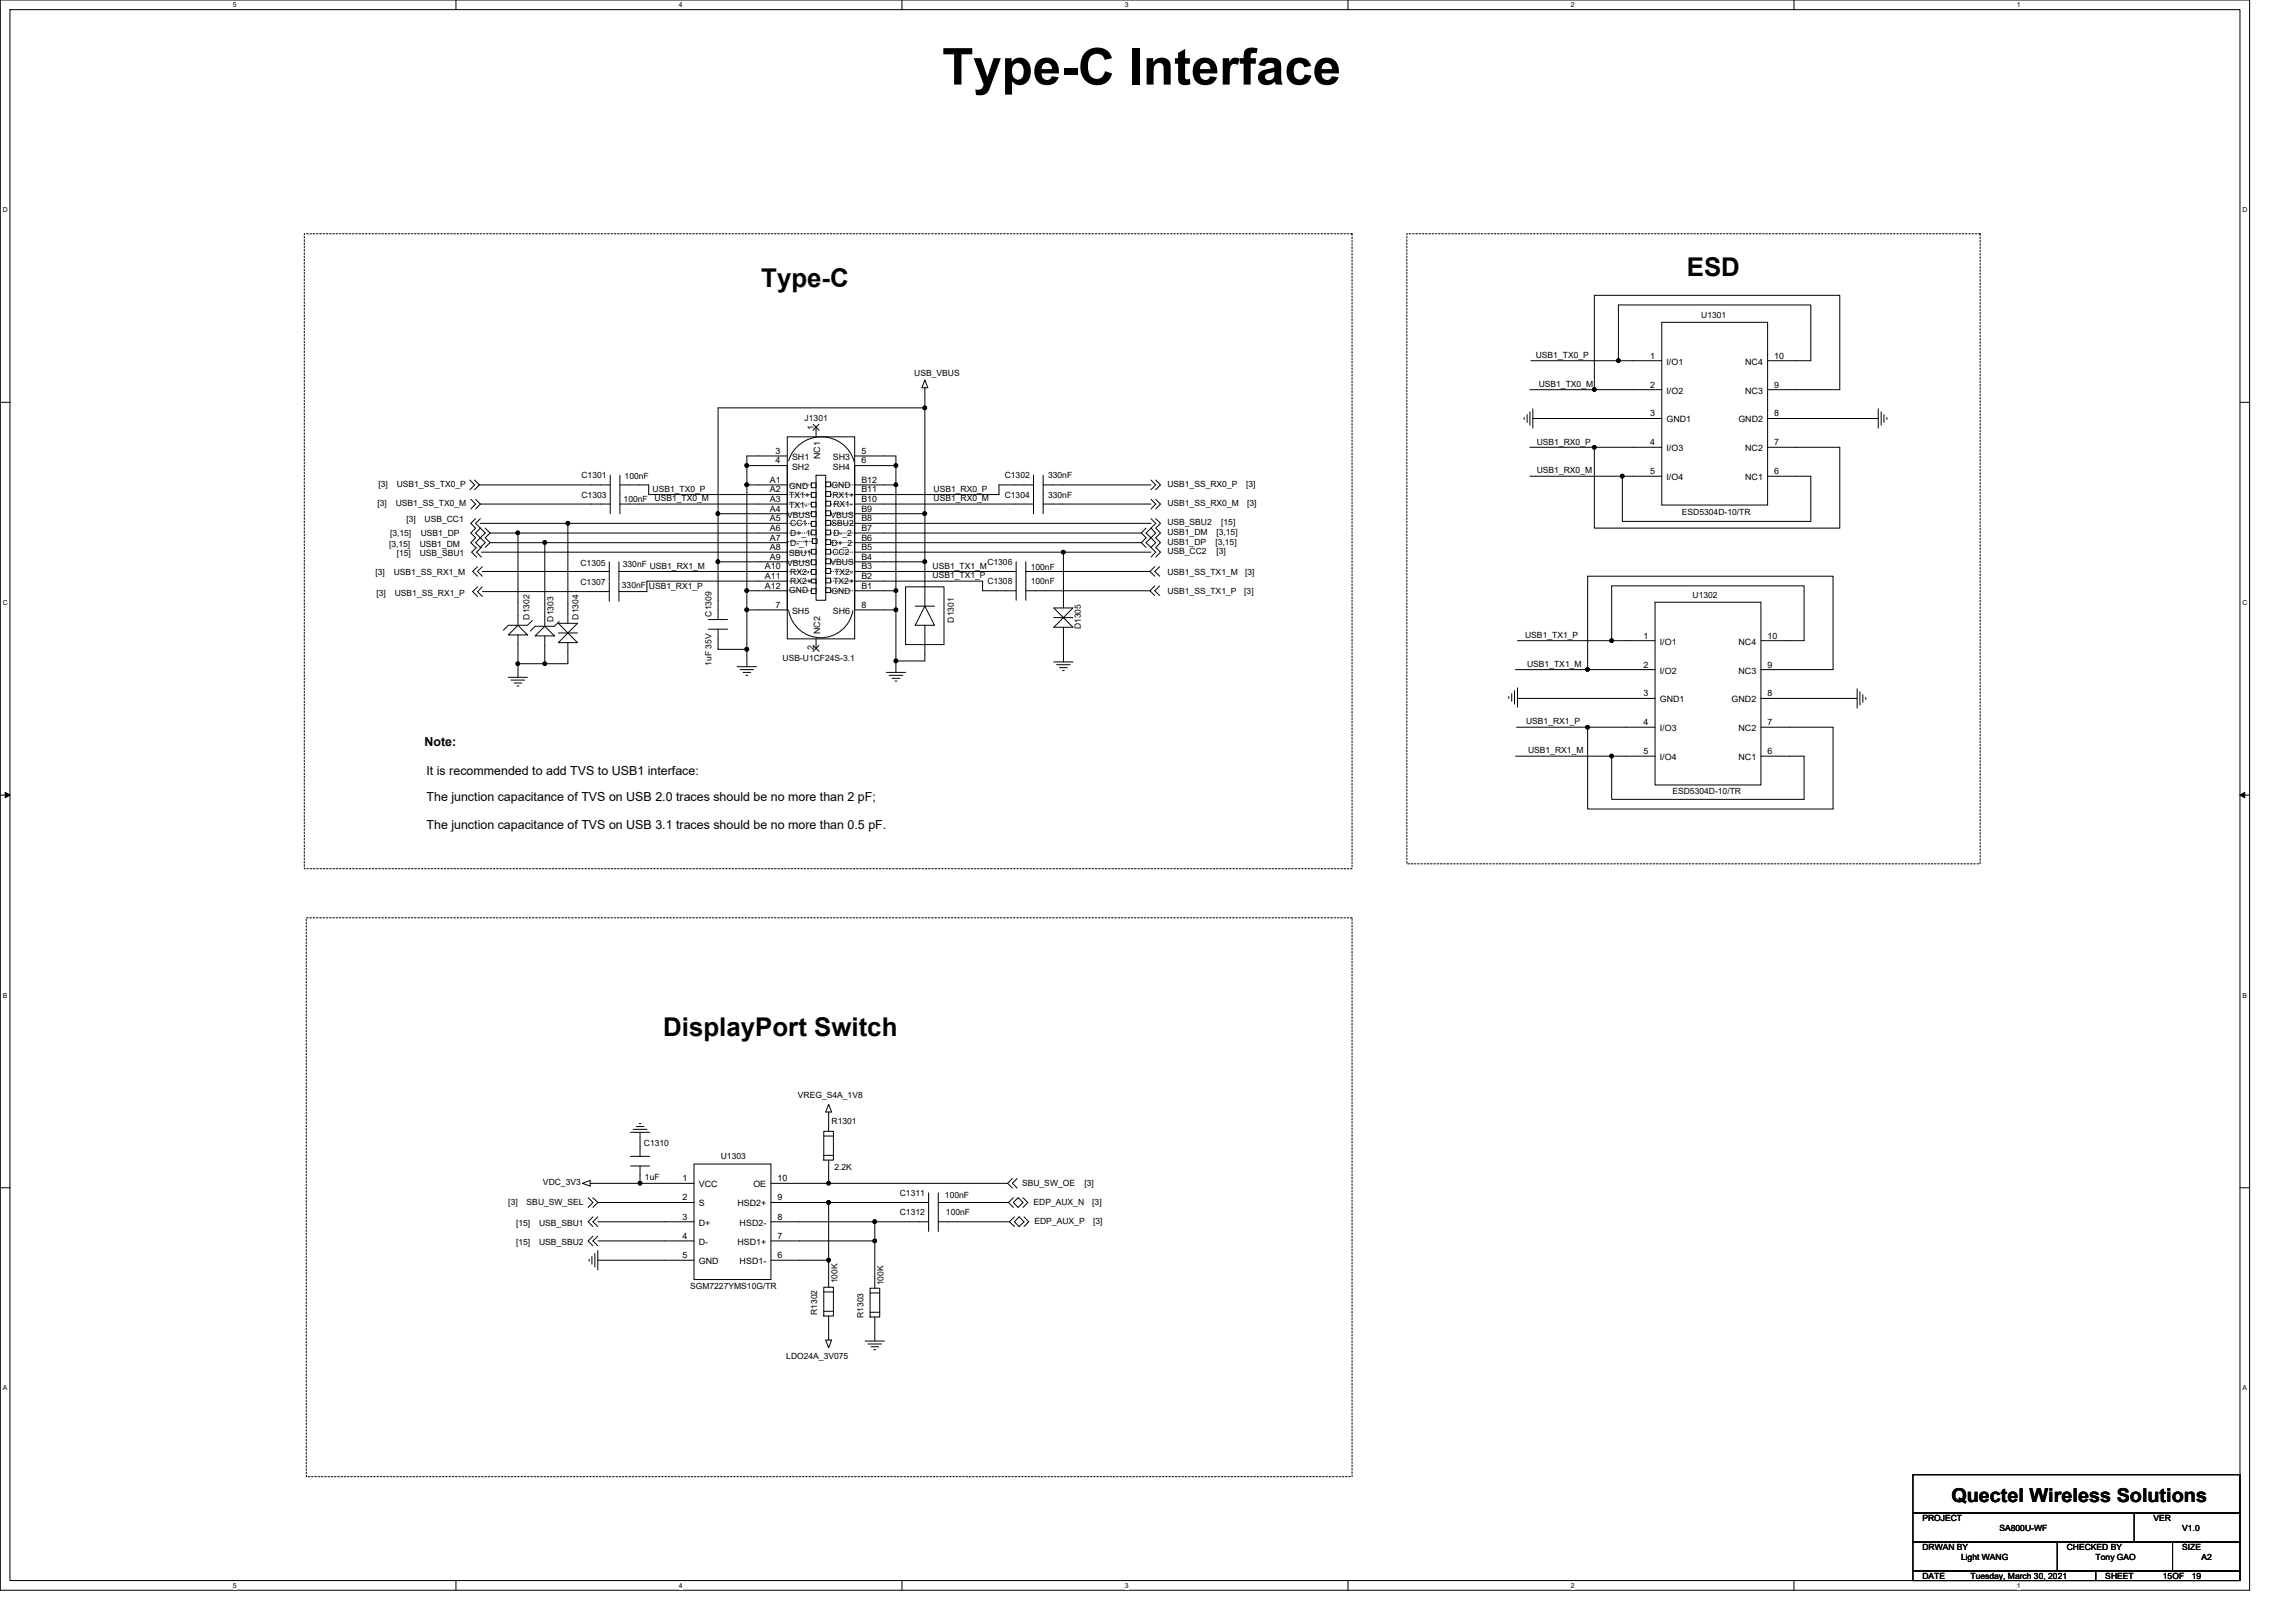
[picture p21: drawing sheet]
<svg xmlns="http://www.w3.org/2000/svg" width="297mm" height="210mm" viewBox="0 0 297 210" stroke-linecap="round" stroke-linejoin="round" font-family="sans-serif">
<defs><g id="words">
<text font-size="6.6" x="121.9" y="10.9">Type-C Interface</text>
<g font-size="3.3">
<text x="218.2" y="35.7">ESD</text>
<text x="98.5" y="37.2">Type-C</text>
<text x="85.8" y="134">DisplayPort Switch</text>
</g>
<text font-size="2.5" x="252.5" y="194.3">Quectel Wireless Solutions</text>
<g font-size="1.6">
<text x="54.9" y="96.5">Note:</text>
<text x="55.2" y="100.3">It is recommended to add TVS to USB1 interface:</text>
<text x="55.2" y="103.6">The junction capacitance of TVS on USB 2.0 traces should be no more than 2 pF;</text>
<text x="55.2" y="107.2">The junction capacitance of TVS on USB 3.1 traces should be no more than 0.5 pF.</text>
</g>
<g font-size="1.1">
<text x="220.1" y="41.1">U1301</text>
<text x="198.7" y="46.3">USB1_TX0_P</text>
<text x="213.5" y="46.4">1</text>
<text x="215.6" y="47.2">I/O1</text>
<text x="225.8" y="47.2">NC4</text>
<text x="229.5" y="46.4">10</text>
<text x="118.3" y="48.7">USB_VBUS</text>
<text x="199.1" y="50.1">USB1_TX0_M</text>
<text x="213.5" y="50.1">2</text>
<text x="213.5" y="53.9">3</text>
<text x="215.6" y="50.9">I/O2</text>
<text x="225.8" y="50.9">NC3</text>
<text x="229.5" y="50.1">9</text>
<text x="229.5" y="53.9">8</text>
<text x="100.3" y="58.7">3</text>
<text x="100.3" y="60">4</text>
<text x="102.5" y="59.5">SH1</text>
<text x="104.1" y="54.4">J1301</text>
<text x="105.3" y="55.6" transform="rotate(-90 105.3 55.6)">1</text>
<text x="106.1" y="59.4" transform="rotate(-90 106.1 59.4)">NC1</text>
<text x="107.7" y="59.5">SH3</text>
<text x="111.4" y="60">6</text>
<text x="111.4" y="58.7">5</text>
<text x="198.8" y="57.5">USB1_RX0_P</text>
<text x="213.5" y="57.6">4</text>
<text x="215.6" y="54.7">GND1</text>
<text x="215.6" y="58.4">I/O3</text>
<text x="224.9" y="54.7">GND2</text>
<text x="225.8" y="58.4">NC2</text>
<text x="229.5" y="57.6">7</text>
<text x="48.8" y="65.5">[3]</text>
<text x="49" y="63">[3]</text>
<text x="51.2" y="65.5">USB1_SS_TX0_M</text>
<text x="51.3" y="63">USB1_SS_TX0_P</text>
<text x="75.2" y="61.9">C1301</text>
<text x="75.2" y="64.4">C1303</text>
<text x="80.7" y="65">100nF</text>
<text x="80.8" y="62">100nF</text>
<text x="84.4" y="63.6">USB1_TX0_P</text>
<text x="84.7" y="64.9">USB1_TX0_M</text>
<text x="99.6" y="62.5">A1</text>
<text x="99.6" y="63.7">A2</text>
<text x="99.6" y="64.9">A3</text>
<text x="102.1" y="63.2">GND</text>
<text x="102.1" y="64.5">TX1+</text>
<text x="102.1" y="65.7">TX1-</text>
<text x="102.5" y="60.7">SH2</text>
<text x="107.6" y="63.1">GND</text>
<text x="107.7" y="64.4">RX1+</text>
<text x="107.7" y="60.7">SH4</text>
<text x="107.8" y="65.6">RX1-</text>
<text x="111.4" y="62.5">B12</text>
<text x="111.4" y="63.7">B11</text>
<text x="111.4" y="64.9">B10</text>
<text x="120.8" y="63.6">USB1_RX0_P</text>
<text x="120.8" y="64.9">USB1_RX0_M</text>
<text x="130" y="61.9">C1302</text>
<text x="130" y="64.4">C1304</text>
<text x="135.6" y="61.9">330nF</text>
<text x="135.6" y="64.4">330nF</text>
<text x="151" y="63">USB1_SS_RX0_P</text>
<text x="151" y="65.5">USB1_SS_RX0_M</text>
<text x="161.2" y="63">[3]</text>
<text x="161.3" y="65.5">[3]</text>
<text x="198.8" y="61.3">USB1_RX0_M</text>
<text x="213.5" y="61.3">5</text>
<text x="215.6" y="62.1">I/O4</text>
<text x="225.8" y="62.1">NC1</text>
<text x="229.5" y="61.3">6</text>
<text x="50.3" y="70.7">[3,15]</text>
<text x="50.5" y="69.3">[3,15]</text>
<text x="51.3" y="72">[15]</text>
<text x="52.6" y="67.5">[3]</text>
<text x="54.3" y="70.7">USB1_DM</text>
<text x="54.3" y="72">USB_SBU1</text>
<text x="54.4" y="69.3">USB1_DP</text>
<text x="54.9" y="67.5">USB_CC1</text>
<text x="99.6" y="66.2">A4</text>
<text x="99.6" y="67.4">A5</text>
<text x="99.6" y="68.7">A6</text>
<text x="99.6" y="69.9">A7</text>
<text x="99.6" y="71.2">A8</text>
<text x="101.9" y="67">VBUS</text>
<text x="102.1" y="72">SBU1</text>
<text x="102.2" y="68.1">CC1</text>
<text x="102.2" y="69.3">D+_1</text>
<text x="102.2" y="70.6">D-_1</text>
<text x="107.5" y="67">VBUS</text>
<text x="107.6" y="68.1">SBU2</text>
<text x="107.6" y="70.6">D+_2</text>
<text x="107.7" y="71.8">CC2</text>
<text x="107.8" y="69.3">D-_2</text>
<text x="111.4" y="66.2">B9</text>
<text x="111.4" y="67.4">B8</text>
<text x="111.4" y="68.7">B7</text>
<text x="111.4" y="69.9">B6</text>
<text x="111.4" y="71.2">B5</text>
<text x="151" y="71.7">USB_CC2</text>
<text x="151" y="69.2">USB1_DM</text>
<text x="151" y="70.5">USB1_DP</text>
<text x="151" y="68">USB_SBU2</text>
<text x="157.2" y="70.5">[3,15]</text>
<text x="157.4" y="71.7">[3]</text>
<text x="157.4" y="69.2">[3,15]</text>
<text x="158" y="68">[15]</text>
<text x="217.6" y="66.6">ESD5304D-10/TR</text>
<text x="48.6" y="74.4">[3]</text>
<text x="48.7" y="77.1">[3]</text>
<text x="50.9" y="74.4">USB1_SS_RX1_M</text>
<text x="51.1" y="77.1">USB1_SS_RX1_P</text>
<text x="75.1" y="73.2">C1305</text>
<text x="75.1" y="75.7">C1307</text>
<text x="80.5" y="76.1">330nF USB1_RX1_P</text>
<text x="80.6" y="73.3">330nF USB1_RX1_M</text>
<text x="99" y="73.7">A10</text>
<text x="99" y="74.9">A11</text>
<text x="99" y="76.2">A12</text>
<text x="99.6" y="72.4">A9</text>
<text x="101.9" y="73.2">VBUS</text>
<text x="102.1" y="76.7">GND</text>
<text x="102.2" y="74.3">RX2-</text>
<text x="102.2" y="75.6">RX2+</text>
<text x="107.5" y="73.1">VBUS</text>
<text x="107.6" y="76.8">GND</text>
<text x="107.8" y="75.6">TX2+</text>
<text x="107.9" y="74.3">TX2-</text>
<text x="111.4" y="72.4">B4</text>
<text x="111.4" y="73.7">B3</text>
<text x="111.4" y="74.9">B2</text>
<text x="111.4" y="76.2">B1</text>
<text x="120.6" y="73.6">USB1_TX1_M</text>
<text x="120.6" y="74.8">USB1_TX1_P</text>
<text x="127.7" y="73.1">C1306</text>
<text x="127.7" y="75.6">C1308</text>
<text x="133.3" y="75.6">100nF</text>
<text x="133.3" y="73.7">100nF</text>
<text x="151" y="74.3">USB1_SS_TX1_M</text>
<text x="151" y="76.8">USB1_SS_TX1_P</text>
<text x="161" y="76.8">[3]</text>
<text x="161.1" y="74.3">[3]</text>
<text x="219" y="77.3">U1302</text>
<text x="68.5" y="80.2" transform="rotate(-90 68.5 80.2)">D1302</text>
<text x="71.6" y="80.4" transform="rotate(-90 71.6 80.4)">D1303</text>
<text x="74.9" y="80.2" transform="rotate(-90 74.9 80.2)">D1304</text>
<text x="92" y="79.8" transform="rotate(-90 92 79.8)">C1309</text>
<text x="100.3" y="78.6">7</text>
<text x="102.5" y="79.4">SH5</text>
<text x="106.1" y="82" transform="rotate(-90 106.1 82)">NC2</text>
<text x="107.7" y="79.4">SH6</text>
<text x="111.4" y="78.6">8</text>
<text x="123.4" y="80.5" transform="rotate(-90 123.4 80.5)">D1301</text>
<text x="139.8" y="81.4" transform="rotate(-90 139.8 81.4)">D1305</text>
<text x="197.3" y="82.5">USB1_TX1_P</text>
<text x="212.6" y="82.6">1</text>
<text x="214.7" y="83.4">I/O1</text>
<text x="224.9" y="83.4">NC4</text>
<text x="228.7" y="82.6">10</text>
<text x="92" y="86.1" transform="rotate(-90 92 86.1)">1uF 35V</text>
<text x="101.2" y="85.5">USB-U1CF24S-3.1</text>
<text x="105.3" y="84.2" transform="rotate(-90 105.3 84.2)">2</text>
<text x="197.6" y="86.3">USB1_TX1_M</text>
<text x="212.6" y="86.4">2</text>
<text x="214.7" y="87.1">I/O2</text>
<text x="224.9" y="87.1">NC3</text>
<text x="228.7" y="86.4">9</text>
<text x="197.4" y="93.7">USB1_RX1_P</text>
<text x="212.6" y="90.1">3</text>
<text x="212.6" y="93.8">4</text>
<text x="214.7" y="90.9">GND1</text>
<text x="214.7" y="94.6">I/O3</text>
<text x="224" y="90.9">GND2</text>
<text x="224.9" y="94.6">NC2</text>
<text x="228.7" y="93.8">7</text>
<text x="228.7" y="90.1">8</text>
<text x="197.7" y="97.5">USB1_RX1_M</text>
<text x="212.6" y="97.6">5</text>
<text x="214.7" y="98.3">I/O4</text>
<text x="224.9" y="98.3">NC1</text>
<text x="228.7" y="97.6">6</text>
<text x="216.4" y="102.7">ESD5304D-10/TR</text>
<text x="103.2" y="142">VREG_S4A_1V8</text>
<text x="83.3" y="148.3">C1310</text>
<text x="107.6" y="145.4">R1301</text>
<text x="65.8" y="155.9">[3]</text>
<text x="68.1" y="155.9">SBU_SW_SEL</text>
<text x="70.2" y="153.4">VDC_3V3</text>
<text x="83.4" y="152.6">1uF</text>
<text x="88.3" y="152.8">1</text>
<text x="88.3" y="155.3">2</text>
<text x="90.4" y="153.6">VCC</text>
<text x="93.3" y="150">U1303</text>
<text x="97.5" y="153.6">OE</text>
<text x="100.6" y="152.8">10</text>
<text x="100.6" y="155.3">9</text>
<text x="107.9" y="151.4">2.2K</text>
<text x="116.4" y="154.7">C1311</text>
<text x="122.3" y="155">100nF</text>
<text x="132.2" y="153.5">SBU_SW_OE</text>
<text x="133.7" y="155.9">EDP_AUX_N</text>
<text x="140.3" y="153.5">[3]</text>
<text x="141.3" y="155.9">[3]</text>
<text x="66.8" y="158.6">[15]</text>
<text x="66.8" y="161.1">[15]</text>
<text x="69.7" y="158.6">USB_SBU1</text>
<text x="69.7" y="161.1">USB_SBU2</text>
<text x="88.3" y="157.8">3</text>
<text x="88.3" y="160.3">4</text>
<text x="90.4" y="156.1">S</text>
<text x="90.4" y="158.6">D+</text>
<text x="90.4" y="161.1">D-</text>
<text x="95.4" y="156.1">HSD2+</text>
<text x="95.4" y="161.1">HSD1+</text>
<text x="95.7" y="158.6">HSD2-</text>
<text x="100.6" y="157.8">8</text>
<text x="100.6" y="160.3">7</text>
<text x="116.4" y="157.2">C1312</text>
<text x="122.4" y="157.2">100nF</text>
<text x="133.8" y="158.3">EDP_AUX_P</text>
<text x="141.4" y="158.3">[3]</text>
<text x="88.3" y="162.8">5</text>
<text x="89.3" y="166.8">SGM7227YMS10G/TR</text>
<text x="90.4" y="163.6">GND</text>
<text x="95.7" y="163.6">HSD1-</text>
<text x="100.6" y="162.8">6</text>
<text x="108.3" y="166" transform="rotate(-90 108.3 166)">100K</text>
<text x="114.3" y="166.3" transform="rotate(-90 114.3 166.3)">100K</text>
<text x="105.7" y="170.1" transform="rotate(-90 105.7 170.1)">R1302</text>
<text x="111.7" y="170.5" transform="rotate(-90 111.7 170.5)">R1303</text>
<text x="101.7" y="175.8">LDO24A_3V075</text>
<text x="248.7" y="196.8">PROJECT</text>
<text x="278.6" y="196.8">VER</text>
<text x="248.7" y="200.5">DRWAN BY</text>
<text x="253.7" y="201.8">Light WANG</text>
<text x="258.7" y="198">SA800U-WF</text>
<text x="267.4" y="200.5">CHECKED BY</text>
<text x="271.1" y="201.8">Tony GAO</text>
<text x="282.3" y="198">V1.0</text>
<text x="282.3" y="200.5">SIZE</text>
<text x="284.8" y="201.8">A2</text>
<text x="248.7" y="204.3">DATE</text>
<text x="254.9" y="204.3">Tuesday, March 30, 2021</text>
<text x="272.4" y="204.3">SHEET</text>
<text x="279.8" y="204.3">15OF</text>
<text x="283.6" y="204.3">19</text>
</g>
<g font-size=".9">
<text x="30.1" y="1">5</text>
<text x="87.8" y="1">4</text>
<text x="145.5" y="1">3</text>
<text x="203.2" y="1">2</text>
<text x="260.9" y="1">1</text>
<text x=".4" y="27.5">D</text>
<text x="290.1" y="27.5">D</text>
<text x=".4" y="78.3">C</text>
<text x="290.1" y="78.3">C</text>
<text x=".4" y="129.1">B</text>
<text x="290.1" y="129.1">B</text>
<text x=".4" y="179.9">A</text>
<text x="290.1" y="179.9">A</text>
<text x="30.1" y="205.4">5</text>
<text x="87.8" y="205.4">4</text>
<text x="145.5" y="205.4">3</text>
<text x="203.2" y="205.4">2</text>
<text x="260.9" y="205.4">1</text>
</g>
</g></defs>
<path d="M0 0h291v205.7h-291zM1.3 1.2h288.5v203.3h-288.5z" fill="none" stroke="#000" stroke-width=".13"/>
<g fill="#fff">
<path d="M30.1 .1h.5v1h-.5z"/>
<path d="M30.1 204.6h.5v1h-.5z"/>
</g>
<path d="M59 0v1.2M59 204.5v1.2" fill="none" stroke="#000" stroke-width=".13"/>
<g fill="#fff">
<path d="M87.8 .1h.5v1h-.5z"/>
<path d="M87.8 204.6h.5v1h-.5z"/>
</g>
<path d="M116.7 0v1.2M116.7 204.5v1.2" fill="none" stroke="#000" stroke-width=".13"/>
<g fill="#fff">
<path d="M145.5 .1h.5v1h-.5z"/>
<path d="M145.5 204.6h.5v1h-.5z"/>
</g>
<path d="M174.4 0v1.2M174.4 204.5v1.2" fill="none" stroke="#000" stroke-width=".13"/>
<g fill="#fff">
<path d="M203.2 .1h.5v1h-.5z"/>
<path d="M203.2 204.6h.5v1h-.5z"/>
</g>
<path d="M232.1 0v1.2M232.1 204.5v1.2" fill="none" stroke="#000" stroke-width=".13"/>
<g fill="#fff">
<path d="M260.9 .1h.5v1h-.5z"/>
<path d="M260.9 204.6h.5v1h-.5z"/>
<path d="M.4 26.6h.6v1h-.6z"/>
<path d="M290.1 26.6h.6v1h-.6z"/>
<path d="M.4 77.4h.6v1h-.6z"/>
<path d="M290.1 77.4h.6v1h-.6z"/>
</g>
<path d="M0 52h1.3M289.8 52h1.2" fill="none" stroke="#000" stroke-width=".13"/>
<g fill="#fff">
<path d="M.4 128.3h.5v1h-.5z"/>
<path d="M290.1 128.3h.6v1h-.6z"/>
</g>
<path d="M0 102.9h1.3M289.8 102.9h1.2" fill="none" stroke="#000" stroke-width=".13"/>
<path d="M.7 102.5l.6 .4-.6 .3zM289.8 102.9l.6-.4v.7z" fill="#000" stroke="#000" stroke-width=".13"/>
<g fill="#fff">
<path d="M.4 179.1h.5v1h-.5z"/>
<path d="M290.1 179.1h.6v1h-.6z"/>
</g>
<g fill="none" stroke="#000" stroke-width=".13">
<path d="M101.9 56.5h8.7v26.2h-8.7zM101.9 59h-5.3v1.2M102 59.6a4.4 4.4 0 0 1 4.3-3.1 4.4 4.4 0 0 1 4.2 3.2M105.2 54.9l.8 .8M105.6 55.3v1.2M106 54.9l-.8 .8M110.6 59h5.3v1.2M119.7 50.2v2.6M119.7 49.2l.3 1h-.7zM119.7 52.8h-26.8v13.7h12.1M119.7 52.8v13.7M197.2 54v.3"/>
<path d="M197.6 53.6v1.1M197.9 50.4h8.4M197.9 57.9h8.4M197.9 53.3v1.7M198.1 46.7h11.3M198.3 52.9v2.5M198.3 54.1h16.7M206.3 50.4h8.7M206.3 57.9h8.7M206.3 57.9v10.4h31.7v-10.4h-9.3M206.3 50.4v-12.2h31.7v12.2h-9.3M209.4 46.7v-7.2h24.9v7.2h-5.6"/>
<path d="M209.4 46.7h5.6M215 41.7h13.7v23.6h-13.7zM243 52.9v2.5M243 54.1h-14.3M243.4 53.3v1.7M243.7 53.6v1.1M244.1 54v.3M60.8 62.1l.6 .6-.6 .7M60.9 64.6l.6 .6-.6 .6M61.4 62.1l.6 .6M61.5 64.6l.6 .6M61.5 67.1l-.6 .6 .6 .6-.6 .7 .6 .6-.6 .6 .6 .6"/>
<path d="M61.7 70.8l-.7 .6 .7 .7M61.8 73.3l-.7 .6 .7 .6M61.8 75.9l-.7 .6 .7 .7M62 62.7l-.6 .7M62.1 65.2h16.8M62.1 65.2l-.6 .6M62.1 68.3l.7 .7-.7 .6M62.1 69.6l.7 .6-.7 .6-.6-.6zM62.1 67.7h11.4M62.1 67.1l-.6 .6 .6 .6M62.1 68.3l-.6 .7 .6 .6M62.3 70.8l-.6 .6 .6 .7"/>
<path d="M62.3 71.4h42.7M62.4 73.3l-.6 .6 .6 .6M62.4 75.9l-.6 .6 .6 .7M62.4 73.9h16.4M62.8 68.3l.6 .7M63.4 70.2h7.1M63.4 69h3.6M63.4 69l-.6 .6 .6 .6M63.4 70.2l-.6 .6M67 69v11.9M67 69h38M70.5 70.2h31.4"/>
<path d="M70.5 70.2v10.8M73.5 67.7h31.5M73.5 67.7v12.9M78.8 76.5h-16.4M78.8 72.7v2.5M78.8 75.3v2.5M78.9 62.7h-16.9M78.9 61.5v5M80.1 73.9h24.9M80.1 72.7v2.5M80.1 75.3v2.5M80.2 61.5v5"/>
<path d="M80.2 62.7h3.7v1.3h21.1M80.2 65.2h24.8M92.9 72.7v7.5M92.9 66.5v6.2M92.9 72.7h12.1M96.6 60.2h5.3v2.5M96.6 62.7v13.7M96.6 76.4v2.5M96.6 78.9v5.1M96.6 60.2v2.5M96.6 62.7h5.3M96.6 76.4h5.3"/>
<path d="M101.9 62.7v13.7M101.9 76.4v2.5h-5.3M101.9 76.4h3.1M101.9 62.7h3.1M102 70.1h3.1M102 78.9a4.2 4.2 0 0 0 4.1 3.6 4.2 4.2 0 0 0 4.2-3.5M105 68.6h.6v.6h-.6zM105 62.5h.6v.6h-.6zM105 63.7h.6v.6h-.6zM105 65h.6v.6h-.6zM105 66.2h.6v.6h-.6zM105 67.5h.6v.6h-.6z"/>
<path d="M105 71.1h.6v.6h-.6zM105 72.4h.6v.7h-.6zM105 73.7h.6v.6h-.6zM105 76.4h.1M105 75.2h.1M105 73.9h.1M105 72.7h.1M105 71.4h.1M105 69h.1M105 67.7h.1M105 66.5h.1M105 62.7h.1"/>
<path d="M105 64h.1M105 65.2h.1M105 75.2h-21.3v1.3h-3.6M105.1 69.7h.6v.6h-.6zM105.1 70.1h.1M105.6 61.5h1.2v16.2h-1.2zM105.6 76.2h-.6v.6h.6M105.6 76.1v.6M105.6 75.4h-.6v-.5h.6v.6M106.8 62.4h.7v.6h-.7zM106.8 63.6h.7v.6h-.7zM106.8 64.9h.7v.6h-.7z"/>
<path d="M106.8 66.1h.7v.6h-.7zM106.8 67.3h.7v.7h-.7zM106.8 68.6h.7v.6h-.7zM106.8 69.8h.7v.6h-.7zM106.8 71.1h.7v.6h-.7zM106.8 72.3h.7v.6h-.7zM106.8 73.6h.7v.6h-.7zM106.8 74.8h.7v.6h-.7zM106.8 76.1h.7v.6h-.7zM107.5 65.2h26.2M107.5 76.4h.1M107.5 75.2h.1"/>
<path d="M107.5 73.9h.1M107.5 72.7h.1M107.5 71.4h.1M107.5 70.2h.1M107.5 69h.1M107.5 67.7h.1M107.5 66.5h.1M107.5 65.2h.1M107.5 64h.1M107.5 62.7h.1M107.5 66.5h12.2M107.5 67.7h41.4"/>
<path d="M107.5 69h40.2M107.5 70.2h40.2M107.5 71.4h30.1M107.5 72.7h12.2M107.5 75.2h19.6v1.2h4.4M107.5 76.4h8.4M107.5 62.7h3.1M110.6 62.6v16.2M110.6 62.7h5.3M110.6 78.9h5.3M115.9 60.2h-5.3v2.5M115.9 78.9v6.6"/>
<path d="M115.9 76.4v2.5M115.9 62.7v13.7M115.9 60.2v2.5M117.2 75.9h4.9v7.5h-4.9zM118.4 78.4h2.5M119.7 78.4l1.2 2.5h-2.5zM119.7 72.7v5.7M119.7 66.5v6.2M131.5 72.7v5M131.5 73.9h-24M132.7 72.7v5M132.7 73.9h16.1"/>
<path d="M132.7 76.4h16.1M133.7 61.5v5M133.7 62.7h-4.5v1.3h-21.7M135 61.5v5M135 62.7h13.9M135 65.2h13.9M136.3 78.7h2.5l-1.2 1.2zM136.3 79.9h2.5M137.6 71.4v7.3M137.6 71.4h11.3M147.7 69l.6 .6-.6 .6M147.7 70.2l.6 .6"/>
<path d="M148.3 68.3l-.6 .7M148.8 73.9l.6 .6M148.8 76.4l.6 .6M148.9 68.3l-.6 .7 .6 .6M148.9 69.6l-.6 .6 .6 .6M148.9 62.1l.6 .6-.6 .7M148.9 64.6l.6 .6-.6 .6M148.9 70.8l.6 .6-.6 .7M148.9 68.3l.6 .7-.6 .6M148.9 69.6l.6 .6-.6 .6M148.9 67.1l.6 .6-.6 .6M149.4 73.3l-.6 .6"/>
<path d="M149.4 75.8l-.6 .6M149.5 62.1l.6 .6-.6 .7M149.5 64.6l.6 .6-.6 .6M149.5 67.1l.6 .6-.6 .6 .6 .7-.6 .6 .6 .6-.6 .6 .6 .6-.6 .7M150 73.3l-.6 .6 .6 .6M150 75.8l-.6 .6 .6 .6M197.9 61.6h12M209.9 61.6v5.9h24.4v-5.9h-5.6M209.9 61.6h5.1M214.1 77.9h13.7v23.7h-13.7zM65.8 87.6h2.4M65.8 82.1l1.2-1.2 1.2 1.2z"/>
<path d="M66.1 88h1.8M66.5 88.4h1M66.9 88.8h.2M67 82.1v3.8M67 85.9h3.5M67 85.9v1.7M68.9 80.3l-.7 .6h-2.4l-.7 .6M69.2 82.3l1.3-1.3 1.2 1.3zM70.5 82.3v3.6M72.2 80.6h2.5l-1.2 1.3zM72.2 81.9h2.5M72.3 80.4l-.6 .6h-2.5l-.6 .6"/>
<path d="M73.5 81.9l1.2 1.2h-2.5zM73.5 83.1v2.8h-3M91.6 81.4h2.5M91.6 80.2h2.5M92.9 81.4v2.6h3.7M95.4 86.3h2.5M95.8 86.6h1.7M96.1 87h1M96.5 87.4h.2M96.6 84v2.3M105.2 83.5l.8 .8M105.6 82.7v1.2"/>
<path d="M106 83.5l-.8 .8M114.7 87h2.5M115 87.4h1.8M115.4 87.8h1M115.8 88.1h.2M115.9 85.5v1.5M119.7 80.9v4.6h-3.8M136.3 85.6h2.5M136.3 81.2l1.3-1.3 1.2 1.3zM136.7 86h1.7M137.1 86.4h1M137.5 86.8h.2"/>
<path d="M137.6 81.2v4.4M195.2 90.1v.3M195.6 89.7v1M195.9 89.4v1.7M196.1 86.6h9.3M196.1 97.8h12.4M196.2 94.1h9.2M196.3 89v2.5M196.3 90.2v.2h17.8M196.3 82.9h12.2M205.4 86.6h8.7M205.4 94.1h8.7"/>
<path d="M205.4 94.1v10.6h31.7v-10.6h-9.3M205.4 86.6v-12.1h31.7v12.1h-9.3M208.5 82.9v-7.1h24.9v7.1h-5.6M208.5 97.8h5.6M208.5 97.8v5.6h24.9v-5.6h-5.6M208.5 82.9h5.6M227.8 90.4h12.5M240.3 89.1v2.5M240.6 89.5v1.7M241 89.9v1M241.4 90.2v.3M0 153.7h1.3"/>
<path d="M75.4 153.1l.9-.4v.8zM76.1 155l.6 .6-.6 .6M76.3 153.1h6.5M76.7 157.4l-.6 .7 .6 .6M76.7 159.9l-.6 .6 .6 .7M76.7 155l.6 .6M77.3 157.4l-.6 .7 .6 .6M77.3 159.9l-.6 .6 .6 .7M77.3 155.6l-.6 .6M77.3 155.6h12.5M77.3 158.1h12.5M81.6 146.5h2.4"/>
<path d="M81.6 150.9h2.4M81.6 149.6h2.4M81.9 146.1h1.8M82.3 145.8h1M82.7 145.4h.2M82.8 153.1h7M82.8 150.9v2.4v-.2M82.8 146.5v3.1M89.8 150.6h9.9v14.9h-9.9zM99.7 158.1h13.5M99.7 153.1h7.5M106.6 146.4h1.2v3.7h-1.2z"/>
<path d="M106.6 149.5h1.2M106.6 147h1.2M107.2 150.1v3M107.2 155.6v7.4M107.2 155.6h12.9M107.2 143.9v2.5M107.2 155.6h-7.5M107.2 142.9l.4 1h-.8zM107.2 153.1h23.2M113.2 158.1v2.4M113.2 158.1h6.9M120.1 154.3v5"/>
<path d="M121.4 154.3v5M121.4 155.6h9.1M130.4 153.1l.6 .6M130.5 155.6l.6 .6M130.6 158.1h-9.2M130.6 158.1l.6 .6M131 152.5l-.6 .6M131.1 155.6l.6-.6 .7 .6-.7 .6zM131.1 155l-.6 .6M131.2 157.4l-.6 .7M131.6 152.5l-.6 .6 .6 .6M131.8 157.4l.7 .7-.7 .6-.6-.6z"/>
<path d="M132.4 155l.6 .6-.6 .6M132.5 157.4l.6 .7-.6 .6M289.8 153.7h1.2M76.2 162.9v.3M76.6 162.5v1.1M77 162.2v1.7M77.3 161.8v2.5M77.3 160.5h12.5M77.3 163h12.5M99.7 160.5h13.5M99.7 163h7.5M106.6 166.5h1.2v3.8h-1.2z"/>
<path d="M106.6 169.7h1.2M106.6 167.2h1.2M106.8 173.4h.8l-.4 1zM107.2 170.3v3.1M107.2 163v3.5M111.9 173.5h2.5M112.3 173.9h1.7M112.6 166.7h1.2v3.7h-1.2zM112.6 169.8h1.2M112.6 167.3h1.2M112.7 174.2h1M113 174.6h.3"/>
<path d="M113.2 170.4v3.1M113.2 160.5v6.2M247.5 190.8h42.3v5h-42.3zM247.5 195.8h42.3v3.7h-42.3zM247.5 199.5h42.3v3.7h-42.3zM266.1 199.5v3.7M276.1 195.8v3.7M281.1 199.5v3.7M247.5 203.2h23.6v1.3h-23.6zM271.1 203.2h18.7v1.3h-18.7z"/>
</g>
<path d="M39.4 30.2h135.5v82.2h-135.5zM182 30.2h74.2v81.6h-74.2zM39.6 118.7h135.3v72.4h-135.3z" fill="none" stroke="#000" stroke-width=".13" stroke-dasharray=".2 .2"/>
<g fill="#000" stroke="#000" stroke-width=".13">
<circle cx="119.6" cy="52.8" r=".24"/>
<circle cx="206.3" cy="57.9" r=".23"/>
<circle cx="206.3" cy="50.4" r=".23"/>
<circle cx="209.4" cy="46.7" r=".24"/>
<circle cx="67" cy="68.9" r=".23"/>
<circle cx="70.5" cy="70.2" r=".23"/>
<circle cx="73.5" cy="67.7" r=".24"/>
<circle cx="92.9" cy="72.7" r=".24"/>
<circle cx="92.9" cy="66.4" r=".24"/>
<circle cx="96.6" cy="78.9" r=".24"/>
<circle cx="96.6" cy="60.2" r=".24"/>
<circle cx="96.6" cy="62.7" r=".24"/>
<circle cx="96.6" cy="76.4" r=".24"/>
<circle cx="115.9" cy="60.2" r=".24"/>
<circle cx="115.9" cy="78.9" r=".24"/>
<circle cx="115.9" cy="62.7" r=".23"/>
<circle cx="115.9" cy="76.4" r=".23"/>
<circle cx="119.6" cy="72.7" r=".24"/>
<circle cx="119.6" cy="66.5" r=".24"/>
<circle cx="137.6" cy="71.4" r=".23"/>
<circle cx="209.9" cy="61.6" r=".24"/>
<circle cx="67" cy="85.9" r=".23"/>
<circle cx="70.5" cy="85.9" r=".23"/>
<circle cx="96.6" cy="84" r=".24"/>
<circle cx="115.9" cy="85.5" r=".24"/>
<circle cx="205.4" cy="86.6" r=".24"/>
<circle cx="205.4" cy="94.1" r=".24"/>
<circle cx="208.5" cy="97.8" r=".24"/>
<circle cx="208.5" cy="82.9" r=".24"/>
<circle cx="82.8" cy="153.1" r=".23"/>
<circle cx="107.2" cy="155.6" r=".24"/>
<circle cx="107.2" cy="153.1" r=".24"/>
<circle cx="113.2" cy="158.1" r=".24"/>
<circle cx="107.2" cy="163" r=".24"/>
<circle cx="113.2" cy="160.6" r=".24"/>
</g>
<use href="#words"/>
</svg>
